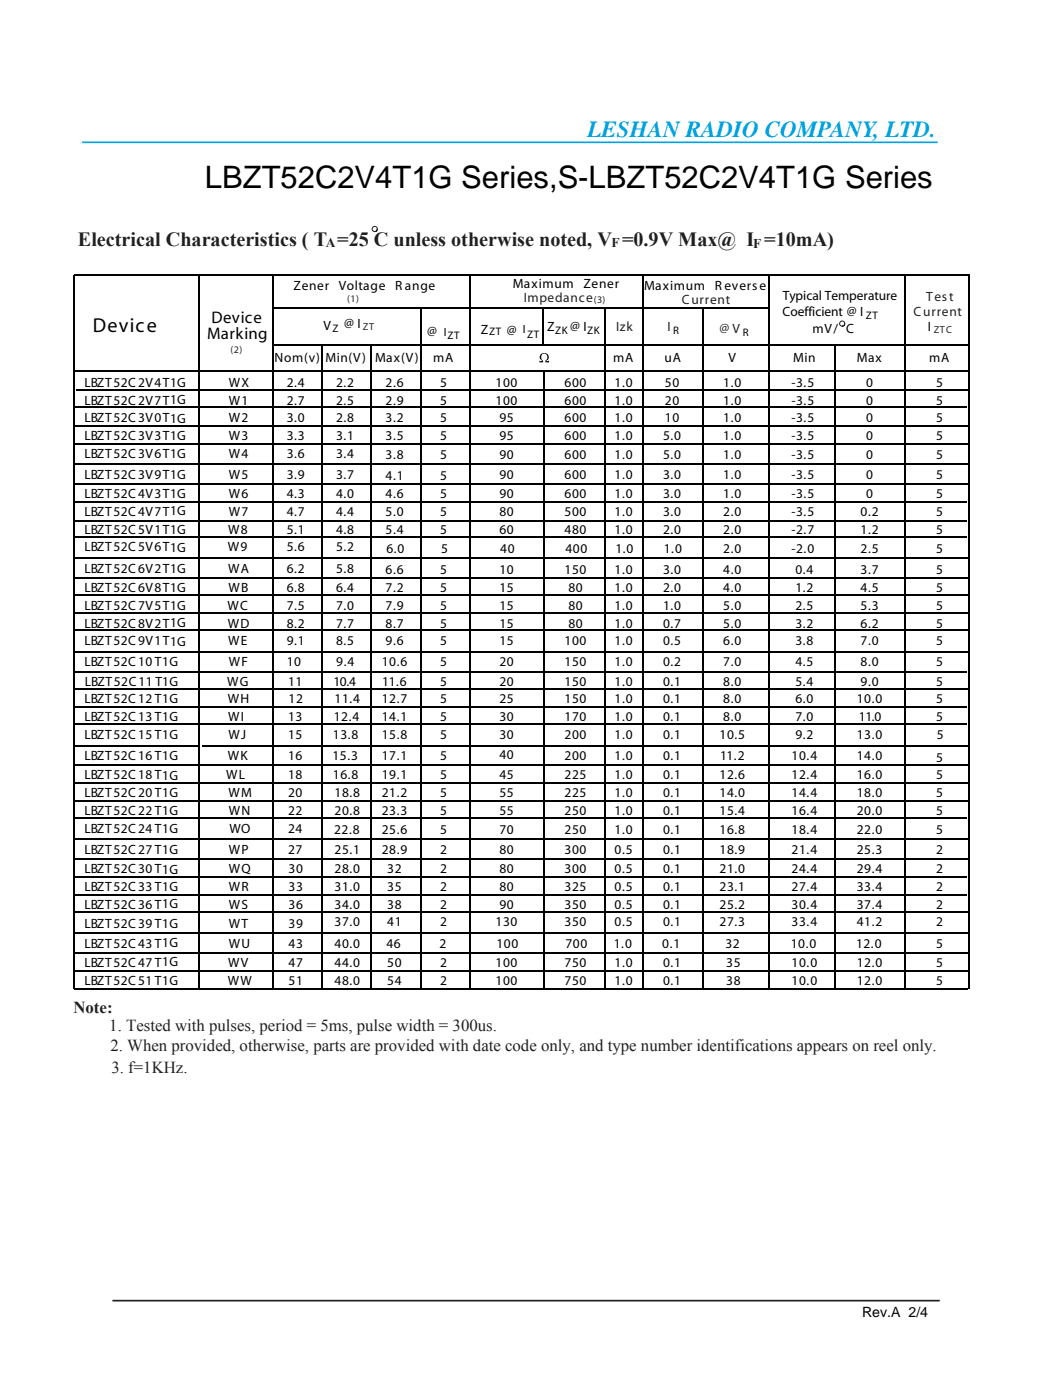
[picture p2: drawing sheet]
<svg xmlns="http://www.w3.org/2000/svg" width="211mm" height="279mm" viewBox="0 0 211 279" stroke-linecap="round" stroke-linejoin="round" font-family="sans-serif">
<defs><g id="words">
<text font-size="6.2" x="40.9" y="37.6">LBZT52C2V4T1G Series,S-LBZT52C2V4T1G Series</text>
<text font-size="4.6" fill="#00a2e0" x="117.2" y="27.3">LESHAN RADIO COMPANY, LTD.</text>
<text font-size="4" fill="#231f20" x="15.5" y="49">Electrical Characteristics ( T =25 C unless otherwise noted, V =0.9V Max@ I =10mA)</text>
<text font-size="4" x="18.5" y="66.3">Device</text>
<g font-size="3.4">
<text x="42.2" y="64.5">Device</text>
<text x="41.3" y="67.7">Marking</text>
</g>
<g font-size="3.4" fill="#231f20">
<text x="14.7" y="202.1">Note:</text>
<text x="21.8" y="205.8">1. Tested with pulses, period = 5ms, pulse width = 300us.</text>
<text x="22" y="209.8">2. When provided, otherwise, parts are provided with date code only, and type number identifications appears on reel only.</text>
<text x="22.2" y="214.1">3. f=1KHz.</text>
</g>
<text font-size="2.8" x="171.9" y="262.8">Rev.A 2/4</text>
<g font-size="2.7" fill="#231f20">
<text x="65" y="49.3">A</text>
<text x="122" y="49.3">F</text>
<text x="150.2" y="49.5">F</text>
<text x="104.5" y="60.4">Impedance</text>
<text x="122.9" y="66">Izk</text>
<text x="136" y="60.6">Current</text>
<text x="182.2" y="63">Current</text>
<text x="184.7" y="60.1">Test</text>
<text x="133.1" y="66.2">I</text>
<text x="143.5" y="66.5">@ V</text>
</g>
<g font-size="2.7">
<text x="58.5" y="57.8">Zener</text>
<text x="67.6" y="57.8">Voltage</text>
<text x="78.8" y="57.8">R ange</text>
<text x="102.3" y="57.4">Maximum</text>
<text x="116.4" y="57.4">Zener</text>
<text x="128.5" y="57.8">Maximum</text>
<text x="142.6" y="57.8">R everse</text>
<text x="156.1" y="59.9">Typical Temperature</text>
<text x="64.5" y="65.8">V</text>
<text x="68.7" y="65.4">@ I</text>
<text x="156.1" y="63.1">Coefficient @ I</text>
<text x="85.2" y="67.1">@</text>
<text x="95.9" y="66.6">Z</text>
<text x="101.1" y="66.9">@</text>
<text x="109.1" y="66.1">Z</text>
<text x="113.8" y="66.1">@ I</text>
<text x="162.1" y="66.5">mV/ C</text>
<text x="185" y="66">I</text>
<text x="16.8" y="77.2">LBZT52C2V4T1G</text>
<text x="45.7" y="77.2">WX</text>
<text x="54.7" y="72.3">Nom(v)</text>
<text x="57.2" y="77.2">2.4</text>
<text x="64.9" y="72.3">Min(V)</text>
<text x="67" y="77.2">2.2</text>
<text x="74.8" y="72.3">Max(V)</text>
<text x="76.9" y="77.2">2.6</text>
<text x="86.4" y="72.3">mA</text>
<text x="87.8" y="77.2">5</text>
<text x="98.9" y="77.2">100</text>
<text x="112.6" y="77.2">600</text>
<text x="122.3" y="72.3">mA</text>
<text x="122.6" y="77.2">1.0</text>
<text x="132.5" y="72.3">uA</text>
<text x="132.6" y="77.2">50</text>
<text x="144.3" y="77.2">1.0</text>
<text x="145.3" y="72.3">V</text>
<text x="157.9" y="77.2">-3.5</text>
<text x="158.2" y="72.3">Min</text>
<text x="170.9" y="72.3">Max</text>
<text x="172.8" y="77.2">0</text>
<text x="185.4" y="72.3">mA</text>
<text x="186.7" y="77.2">5</text>
<text x="16.8" y="80.7">LBZT52C2V7T1G</text>
<text x="45.7" y="80.7">W1</text>
<text x="57.2" y="80.7">2.7</text>
<text x="67" y="80.7">2.5</text>
<text x="76.9" y="80.7">2.9</text>
<text x="87.8" y="80.7">5</text>
<text x="98.9" y="80.7">100</text>
<text x="112.6" y="80.7">600</text>
<text x="122.6" y="80.7">1.0</text>
<text x="132.6" y="80.7">20</text>
<text x="144.3" y="80.7">1.0</text>
<text x="157.9" y="80.7">-3.5</text>
<text x="172.8" y="80.7">0</text>
<text x="186.7" y="80.7">5</text>
<text x="16.8" y="84.3">LBZT52C3V0T1G</text>
<text x="16.8" y="87.8">LBZT52C3V3T1G</text>
<text x="45.7" y="84.3">W2</text>
<text x="45.7" y="87.8">W3</text>
<text x="57.2" y="84.3">3.0</text>
<text x="57.2" y="87.8">3.3</text>
<text x="67" y="84.3">2.8</text>
<text x="67" y="87.8">3.1</text>
<text x="76.9" y="84.3">3.2</text>
<text x="76.9" y="87.8">3.5</text>
<text x="87.8" y="84.3">5</text>
<text x="87.8" y="87.8">5</text>
<text x="99.6" y="84.3">95</text>
<text x="99.6" y="87.8">95</text>
<text x="112.6" y="84.3">600</text>
<text x="112.6" y="87.8">600</text>
<text x="122.6" y="84.3">1.0</text>
<text x="122.6" y="87.8">1.0</text>
<text x="132.2" y="87.8">5.0</text>
<text x="132.6" y="84.3">10</text>
<text x="144.3" y="84.3">1.0</text>
<text x="144.3" y="87.8">1.0</text>
<text x="157.9" y="84.3">-3.5</text>
<text x="157.9" y="87.8">-3.5</text>
<text x="172.8" y="84.3">0</text>
<text x="172.8" y="87.8">0</text>
<text x="186.7" y="84.3">5</text>
<text x="186.7" y="87.8">5</text>
<text x="16.8" y="91.3">LBZT52C3V6T1G</text>
<text x="16.8" y="95.6">LBZT52C3V9T1G</text>
<text x="45.7" y="91.3">W4</text>
<text x="45.7" y="95.6">W5</text>
<text x="57.2" y="91.3">3.6</text>
<text x="57.2" y="95.6">3.9</text>
<text x="67" y="91.3">3.4</text>
<text x="67" y="95.6">3.7</text>
<text x="76.9" y="91.7">3.8</text>
<text x="76.9" y="95.9">4.1</text>
<text x="87.8" y="91.7">5</text>
<text x="87.8" y="95.9">5</text>
<text x="99.6" y="91.7">90</text>
<text x="99.6" y="95.6">90</text>
<text x="112.6" y="91.7">600</text>
<text x="112.6" y="95.6">600</text>
<text x="122.6" y="91.7">1.0</text>
<text x="122.6" y="95.6">1.0</text>
<text x="132.2" y="91.7">5.0</text>
<text x="132.2" y="95.6">3.0</text>
<text x="144.3" y="91.7">1.0</text>
<text x="144.3" y="95.6">1.0</text>
<text x="157.9" y="91.7">-3.5</text>
<text x="157.9" y="95.6">-3.5</text>
<text x="172.8" y="91.7">0</text>
<text x="172.8" y="95.6">0</text>
<text x="186.7" y="91.7">5</text>
<text x="186.7" y="95.6">5</text>
<text x="16.8" y="99.4">LBZT52C4V3T1G</text>
<text x="45.7" y="99.4">W6</text>
<text x="57.2" y="99.4">4.3</text>
<text x="67" y="99.4">4.0</text>
<text x="76.9" y="99.4">4.6</text>
<text x="87.8" y="99.4">5</text>
<text x="99.6" y="99.4">90</text>
<text x="112.6" y="99.4">600</text>
<text x="122.6" y="99.4">1.0</text>
<text x="132.2" y="99.4">3.0</text>
<text x="144.3" y="99.4">1.0</text>
<text x="157.9" y="99.4">-3.5</text>
<text x="172.8" y="99.4">0</text>
<text x="186.7" y="99.4">5</text>
<text x="16.8" y="103">LBZT52C4V7T1G</text>
<text x="16.8" y="106.5">LBZT52C5V1T1G</text>
<text x="45.5" y="106.5">W8</text>
<text x="45.7" y="103">W7</text>
<text x="57.2" y="103">4.7</text>
<text x="57.2" y="106.5">5.1</text>
<text x="67" y="103">4.4</text>
<text x="67" y="106.5">4.8</text>
<text x="76.9" y="103">5.0</text>
<text x="76.9" y="106.5">5.4</text>
<text x="87.8" y="103">5</text>
<text x="87.8" y="106.5">5</text>
<text x="99.6" y="103">80</text>
<text x="99.6" y="106.5">60</text>
<text x="112.6" y="103">500</text>
<text x="112.6" y="106.5">480</text>
<text x="122.6" y="103">1.0</text>
<text x="122.6" y="106.5">1.0</text>
<text x="132.2" y="103">3.0</text>
<text x="132.2" y="106.5">2.0</text>
<text x="144.3" y="103">2.0</text>
<text x="144.3" y="106.5">2.0</text>
<text x="157.9" y="103">-3.5</text>
<text x="157.9" y="106.5">-2.7</text>
<text x="171.7" y="103">0.2</text>
<text x="171.7" y="106.5">1.2</text>
<text x="186.7" y="103">5</text>
<text x="186.7" y="106.5">5</text>
<text x="16.8" y="110">LBZT52C5V6T1G</text>
<text x="45.5" y="110">W9</text>
<text x="57.2" y="110">5.6</text>
<text x="67" y="110">5.2</text>
<text x="77.1" y="110.4">6.0</text>
<text x="88" y="110.4">5</text>
<text x="99.8" y="110.4">40</text>
<text x="112.8" y="110.4">400</text>
<text x="122.7" y="110.4">1.0</text>
<text x="132.4" y="110.4">1.0</text>
<text x="144.3" y="110.4">2.0</text>
<text x="157.9" y="110.4">-2.0</text>
<text x="171.7" y="110.4">2.5</text>
<text x="186.7" y="110.4">5</text>
<text x="16.8" y="114.3">LBZT52C6V2T1G</text>
<text x="16.8" y="118.1">LBZT52C6V8T1G</text>
<text x="45.5" y="114.3">WA</text>
<text x="45.6" y="118.1">WB</text>
<text x="57.2" y="114.3">6.2</text>
<text x="57.2" y="118.1">6.8</text>
<text x="67" y="114.3">5.8</text>
<text x="67" y="118.1">6.4</text>
<text x="76.9" y="114.6">6.6</text>
<text x="76.9" y="118.1">7.2</text>
<text x="87.8" y="114.6">5</text>
<text x="87.8" y="118.1">5</text>
<text x="99.6" y="114.6">10</text>
<text x="99.6" y="118.1">15</text>
<text x="112.6" y="114.6">150</text>
<text x="113.4" y="118.1">80</text>
<text x="122.6" y="114.6">1.0</text>
<text x="122.6" y="118.1">1.0</text>
<text x="132.2" y="114.6">3.0</text>
<text x="132.2" y="118.1">2.0</text>
<text x="144.3" y="114.6">4.0</text>
<text x="144.3" y="118.1">4.0</text>
<text x="158.6" y="114.6">0.4</text>
<text x="158.6" y="118.1">1.2</text>
<text x="171.7" y="114.6">3.7</text>
<text x="171.7" y="118.1">4.5</text>
<text x="186.7" y="114.6">5</text>
<text x="186.7" y="118.1">5</text>
<text x="16.8" y="121.7">LBZT52C7V5T1G</text>
<text x="16.8" y="125.2">LBZT52C8V2T1G</text>
<text x="45.4" y="121.7">WC</text>
<text x="45.5" y="125.2">WD</text>
<text x="57.2" y="121.7">7.5</text>
<text x="57.2" y="125.2">8.2</text>
<text x="67" y="121.7">7.0</text>
<text x="67" y="125.2">7.7</text>
<text x="76.9" y="121.7">7.9</text>
<text x="76.9" y="125.2">8.7</text>
<text x="87.8" y="121.7">5</text>
<text x="87.8" y="125.2">5</text>
<text x="99.6" y="121.7">15</text>
<text x="99.6" y="125.2">15</text>
<text x="113.4" y="121.7">80</text>
<text x="113.4" y="125.2">80</text>
<text x="122.6" y="121.7">1.0</text>
<text x="122.6" y="125.2">1.0</text>
<text x="132.2" y="121.7">1.0</text>
<text x="132.2" y="125.2">0.7</text>
<text x="144.3" y="121.7">5.0</text>
<text x="144.3" y="125.2">5.0</text>
<text x="158.6" y="121.7">2.5</text>
<text x="158.6" y="125.2">3.2</text>
<text x="171.7" y="121.7">5.3</text>
<text x="171.7" y="125.2">6.2</text>
<text x="186.7" y="121.7">5</text>
<text x="186.7" y="125.2">5</text>
<text x="16.8" y="128.7">LBZT52C9V1T1G</text>
<text x="45.5" y="128.7">WE</text>
<text x="57.2" y="128.7">9.1</text>
<text x="67" y="128.7">8.5</text>
<text x="76.9" y="128.7">9.6</text>
<text x="87.8" y="128.7">5</text>
<text x="99.6" y="128.7">15</text>
<text x="112.6" y="128.7">100</text>
<text x="122.6" y="128.7">1.0</text>
<text x="132.2" y="128.7">0.5</text>
<text x="144.3" y="128.7">6.0</text>
<text x="158.6" y="128.7">3.8</text>
<text x="171.7" y="128.7">7.0</text>
<text x="186.7" y="128.7">5</text>
<text x="16.8" y="133">LBZT52C10 T1G</text>
<text x="16.9" y="136.8">LBZT52C11 T1G</text>
<text x="45.3" y="136.8">WG</text>
<text x="45.7" y="133">WF</text>
<text x="57.2" y="133">10</text>
<text x="57.5" y="136.8">11</text>
<text x="66.5" y="136.8">10.4</text>
<text x="67.1" y="133">9.4</text>
<text x="76.2" y="133">10.6</text>
<text x="76.2" y="136.8">11.6</text>
<text x="87.8" y="133">5</text>
<text x="87.8" y="136.8">5</text>
<text x="99.6" y="133">20</text>
<text x="99.6" y="136.8">20</text>
<text x="112.6" y="133">150</text>
<text x="112.6" y="136.8">150</text>
<text x="122.6" y="133">1.0</text>
<text x="122.6" y="136.8">1.0</text>
<text x="132.2" y="133">0.2</text>
<text x="132.2" y="136.8">0.1</text>
<text x="144.3" y="133">7.0</text>
<text x="144.3" y="136.8">8.0</text>
<text x="158.6" y="133">4.5</text>
<text x="158.6" y="136.8">5.4</text>
<text x="171.7" y="133">8.0</text>
<text x="171.7" y="136.8">9.0</text>
<text x="186.7" y="133">5</text>
<text x="186.7" y="136.8">5</text>
<text x="16.8" y="140.4">LBZT52C12 T1G</text>
<text x="16.8" y="143.9">LBZT52C13 T1G</text>
<text x="45.5" y="140.4">WH</text>
<text x="45.5" y="143.9">WI</text>
<text x="57.5" y="143.9">13</text>
<text x="57.6" y="140.4">12</text>
<text x="66.6" y="143.9">12.4</text>
<text x="66.7" y="140.4">11.4</text>
<text x="76.2" y="140.4">12.7</text>
<text x="76.2" y="143.9">14.1</text>
<text x="87.8" y="140.4">5</text>
<text x="87.8" y="143.9">5</text>
<text x="99.6" y="140.4">25</text>
<text x="99.6" y="143.9">30</text>
<text x="112.6" y="140.4">150</text>
<text x="112.6" y="143.9">170</text>
<text x="122.6" y="140.4">1.0</text>
<text x="122.6" y="143.9">1.0</text>
<text x="132.2" y="140.4">0.1</text>
<text x="132.2" y="143.9">0.1</text>
<text x="144.3" y="140.4">8.0</text>
<text x="144.3" y="143.9">8.0</text>
<text x="158.6" y="140.4">6.0</text>
<text x="158.6" y="143.9">7.0</text>
<text x="170.9" y="140.4">10.0</text>
<text x="171.3" y="143.9">11.0</text>
<text x="186.7" y="140.4">5</text>
<text x="186.7" y="143.9">5</text>
<text x="16.8" y="147.5">LBZT52C15 T1G</text>
<text x="45.6" y="147.5">WJ</text>
<text x="57.5" y="147.5">15</text>
<text x="66.4" y="147.5">13.8</text>
<text x="76.2" y="147.5">15.8</text>
<text x="87.8" y="147.5">5</text>
<text x="99.6" y="147.5">30</text>
<text x="112.6" y="147.5">200</text>
<text x="122.6" y="147.5">1.0</text>
<text x="132.2" y="147.5">0.1</text>
<text x="143.5" y="147.5">10.5</text>
<text x="158.6" y="147.5">9.2</text>
<text x="170.9" y="147.5">13.0</text>
<text x="186.9" y="147.5">5</text>
<text x="16.8" y="151.7">LBZT52C16 T1G</text>
<text x="16.8" y="155.6">LBZT52C18 T1G</text>
<text x="45.1" y="155.6">WL</text>
<text x="45.5" y="151.7">WK</text>
<text x="57.5" y="151.7">16</text>
<text x="57.5" y="155.6">18</text>
<text x="66.3" y="151.7">15.3</text>
<text x="66.4" y="155.6">16.8</text>
<text x="76.2" y="151.7">17.1</text>
<text x="76.2" y="155.6">19.1</text>
<text x="87.8" y="151.7">5</text>
<text x="87.8" y="155.6">5</text>
<text x="99.6" y="151.5">40</text>
<text x="99.6" y="155.6">45</text>
<text x="112.6" y="151.7">200</text>
<text x="112.6" y="155.6">225</text>
<text x="122.6" y="151.7">1.0</text>
<text x="122.6" y="155.6">1.0</text>
<text x="132.2" y="151.7">0.1</text>
<text x="132.2" y="155.6">0.1</text>
<text x="143.5" y="155.6">12.6</text>
<text x="143.6" y="151.7">11.2</text>
<text x="157.9" y="151.7">10.4</text>
<text x="157.9" y="155.6">12.4</text>
<text x="170.9" y="151.7">14.0</text>
<text x="170.9" y="155.6">16.0</text>
<text x="186.7" y="152">5</text>
<text x="186.7" y="155.6">5</text>
<text x="16.8" y="159.1">LBZT52C20 T1G</text>
<text x="45.6" y="159.1">WM</text>
<text x="57.5" y="159.1">20</text>
<text x="66.7" y="159.1">18.8</text>
<text x="76.2" y="159.1">21.2</text>
<text x="87.8" y="159.1">5</text>
<text x="99.6" y="159.1">55</text>
<text x="112.6" y="159.1">225</text>
<text x="122.6" y="159.1">1.0</text>
<text x="132.2" y="159.1">0.1</text>
<text x="143.5" y="159.1">14.0</text>
<text x="157.9" y="159.1">14.4</text>
<text x="170.9" y="159.1">18.0</text>
<text x="186.7" y="159.1">5</text>
<text x="16.8" y="162.6">LBZT52C22 T1G</text>
<text x="16.8" y="166.2">LBZT52C24 T1G</text>
<text x="45.7" y="162.6">WN</text>
<text x="45.8" y="166.2">WO</text>
<text x="57.5" y="162.6">22</text>
<text x="57.5" y="166.2">24</text>
<text x="66.6" y="166.5">22.8</text>
<text x="66.7" y="162.6">20.8</text>
<text x="76.2" y="162.6">23.3</text>
<text x="76.2" y="166.5">25.6</text>
<text x="87.8" y="162.6">5</text>
<text x="87.8" y="166.5">5</text>
<text x="99.6" y="162.6">55</text>
<text x="99.6" y="166.5">70</text>
<text x="112.6" y="162.6">250</text>
<text x="112.6" y="166.5">250</text>
<text x="122.6" y="162.6">1.0</text>
<text x="122.6" y="166.5">1.0</text>
<text x="132.2" y="162.6">0.1</text>
<text x="132.2" y="166.5">0.1</text>
<text x="143.5" y="162.6">15.4</text>
<text x="143.5" y="166.5">16.8</text>
<text x="157.9" y="162.6">16.4</text>
<text x="157.9" y="166.5">18.4</text>
<text x="170.9" y="162.6">20.0</text>
<text x="170.9" y="166.5">22.0</text>
<text x="186.7" y="162.6">5</text>
<text x="186.7" y="166.5">5</text>
<text x="16.8" y="170.4">LBZT52C27 T1G</text>
<text x="45.7" y="170.4">WP</text>
<text x="57.5" y="170.4">27</text>
<text x="66.7" y="170.4">25.1</text>
<text x="76.2" y="170.4">28.9</text>
<text x="87.8" y="170.4">2</text>
<text x="99.6" y="170.4">80</text>
<text x="112.6" y="170.4">300</text>
<text x="122.6" y="170.4">0.5</text>
<text x="132.2" y="170.4">0.1</text>
<text x="143.5" y="170.4">18.9</text>
<text x="157.9" y="170.4">21.4</text>
<text x="170.9" y="170.4">25.3</text>
<text x="186.7" y="170.4">2</text>
<text x="16.8" y="174.3">LBZT52C30 T1G</text>
<text x="16.8" y="177.8">LBZT52C33 T1G</text>
<text x="45.7" y="174.3">WQ</text>
<text x="45.7" y="177.8">WR</text>
<text x="57.6" y="174.3">30</text>
<text x="57.6" y="177.8">33</text>
<text x="66.7" y="174.3">28.0</text>
<text x="66.7" y="177.8">31.0</text>
<text x="77.2" y="174.3">32</text>
<text x="77.2" y="177.8">35</text>
<text x="87.8" y="174.3">2</text>
<text x="87.8" y="177.8">2</text>
<text x="99.6" y="174.3">80</text>
<text x="99.6" y="177.8">80</text>
<text x="112.6" y="174.3">300</text>
<text x="112.6" y="177.8">325</text>
<text x="122.6" y="174.3">0.5</text>
<text x="122.6" y="177.8">0.5</text>
<text x="132.2" y="174.3">0.1</text>
<text x="132.2" y="177.8">0.1</text>
<text x="143.5" y="174.3">21.0</text>
<text x="143.5" y="177.8">23.1</text>
<text x="157.9" y="174.3">24.4</text>
<text x="157.9" y="177.8">27.4</text>
<text x="170.9" y="174.3">29.4</text>
<text x="170.9" y="177.8">33.4</text>
<text x="186.7" y="174.3">2</text>
<text x="186.7" y="177.8">2</text>
<text x="16.8" y="181.4">LBZT52C36 T1G</text>
<text x="16.8" y="185.2">LBZT52C39 T1G</text>
<text x="45.7" y="181.4">WS</text>
<text x="45.7" y="185.2">WT</text>
<text x="57.6" y="181.4">36</text>
<text x="57.6" y="185.2">39</text>
<text x="66.7" y="181.4">34.0</text>
<text x="66.7" y="184.9">37.0</text>
<text x="77.2" y="181.4">38</text>
<text x="77.2" y="184.9">41</text>
<text x="87.8" y="181.4">2</text>
<text x="87.8" y="184.9">2</text>
<text x="98.9" y="184.9">130</text>
<text x="99.6" y="181.4">90</text>
<text x="112.6" y="181.4">350</text>
<text x="112.6" y="184.9">350</text>
<text x="122.6" y="181.4">0.5</text>
<text x="122.6" y="184.9">0.5</text>
<text x="132.2" y="181.4">0.1</text>
<text x="132.2" y="184.9">0.1</text>
<text x="143.5" y="181.4">25.2</text>
<text x="143.5" y="184.9">27.3</text>
<text x="157.9" y="181.4">30.4</text>
<text x="157.9" y="184.9">33.4</text>
<text x="170.9" y="181.4">37.4</text>
<text x="170.9" y="184.9">41.2</text>
<text x="186.7" y="181.4">2</text>
<text x="186.7" y="184.9">2</text>
<text x="16.8" y="189.1">LBZT52C43 T1G</text>
<text x="45.7" y="189.1">WU</text>
<text x="57.6" y="189.1">43</text>
<text x="66.7" y="189.1">40.0</text>
<text x="77.1" y="189.1">46</text>
<text x="87.7" y="189.1">2</text>
<text x="99" y="189.1">100</text>
<text x="112.8" y="189.1">700</text>
<text x="122.4" y="189.1">1.0</text>
<text x="132.1" y="189.1">0.1</text>
<text x="144.7" y="189.1">32</text>
<text x="157.7" y="189.1">10.0</text>
<text x="170.7" y="189.1">12.0</text>
<text x="186.7" y="189.1">5</text>
<text x="16.8" y="193">LBZT52C47 T1G</text>
<text x="16.8" y="196.5">LBZT52C51 T1G</text>
<text x="45.5" y="196.5">WW</text>
<text x="45.5" y="193">WV</text>
<text x="57.6" y="193">47</text>
<text x="57.6" y="196.5">51</text>
<text x="66.7" y="193">44.0</text>
<text x="66.7" y="196.5">48.0</text>
<text x="77.2" y="193">50</text>
<text x="77.2" y="196.5">54</text>
<text x="87.8" y="193">2</text>
<text x="87.8" y="196.5">2</text>
<text x="98.9" y="193">100</text>
<text x="98.9" y="196.5">100</text>
<text x="112.6" y="193">750</text>
<text x="112.6" y="196.5">750</text>
<text x="122.6" y="193">1.0</text>
<text x="122.6" y="196.5">1.0</text>
<text x="132.2" y="193">0.1</text>
<text x="132.2" y="196.5">0.1</text>
<text x="144.9" y="193">35</text>
<text x="144.9" y="196.5">38</text>
<text x="157.9" y="193">10.0</text>
<text x="157.9" y="196.5">10.0</text>
<text x="170.9" y="193">12.0</text>
<text x="170.9" y="196.5">12.0</text>
<text x="186.7" y="193">5</text>
<text x="186.7" y="196.5">5</text>
</g>
<g font-size="2.3">
<text x="88.6" y="67">I</text>
<text x="104.3" y="66.5">I</text>
</g>
<g font-size="2.2">
<text x="172.7" y="63.6">ZT</text>
<text x="66.3" y="66.4">Z</text>
<text x="89.3" y="67.7">ZT</text>
<text x="97.5" y="66.9">ZT</text>
<text x="105.1" y="67.5">ZT</text>
<text x="110.7" y="66.7">ZK</text>
<text x="117.1" y="66.7">ZK</text>
<text x="134.3" y="66.7">R</text>
<text x="148.2" y="67">R</text>
</g>
<g font-size="2" fill="#231f20">
<text x="69.3" y="60.3">(1)</text>
<text x="72.4" y="66">ZT</text>
<text x="118.4" y="60.4">(3)</text>
<text x="46" y="70.5">(2)</text>
<text x="186.2" y="66.5">ZTC</text>
</g>
</g></defs>
<path d="M75.2 45.7a.52 .52 0 0 1-.6 .5 .52 .52 0 0 1-.3-.9 .52 .52 0 0 1 .9 .1 .52 .52 0 0 1-.4 .8M168.5 64.6a.51 .51 0 0 1-.7 .5 .51 .51 0 0 1-.2-.9 .51 .51 0 0 1 .8 .1 .5 .5 0 0 1-.4 .8" fill="none" stroke="#231f20" stroke-width=".2"/>
<path d="M16.4 28.4h170.6" fill="none" stroke="#00a2e0" stroke-width=".34"/>
<path d="M22.4 259.6h165" fill="none" stroke="#231f20" stroke-width=".34"/>
<g fill="none" stroke="#000" stroke-width=".3">
<path d="M14.7 55h178.7M14.8 54.8v142.5M39.8 55.1v142.2M54.4 54.8v142.4M93.7 54.8v142.5M128.2 54.8v142.3M153.3 54.8v142.5M180.6 54.8v142.3M193.2 54.8v142.6M14.7 74h178.7M15.1 77.8h178M54.2 61.5h99.2"/>
<path d="M54.2 68.8h139.2M64.2 68.7v128.6M74.1 68.7v128.6M83.9 61.5v136M108.2 61.5v7.2M108.6 73.8v123.5M120.8 61.3v136.1M140.3 61.5v135.9M166.5 68.7v128.4M14.6 81.2h178.3M14.6 96.6h178.4M14.7 92.7h178.7"/>
<path d="M14.8 85h178.1M14.8 88.6h178.1M14.7 111.3h178.7M14.7 103.9h178.1M14.7 107.1h178.1M14.8 118.7h178.3M14.9 100.1h177.9M14.9 115.3h178.4M14.7 130.1h178.7M14.7 137.5h178.5M14.8 134.1h178.1M14.9 122.4h178.1"/>
<path d="M14.9 125.8h178.2M14.7 148.8h24.8M14.7 141.1h178.2M14.7 144.5h178.2M14.7 156.3h178.4M14.7 159.9h178.3M14.8 152.6h178.5M40.4 148.8h153M14.7 167.5h178.7M14.7 163.3h178.2M14.7 171.4h178.4M14.7 175h178.2"/>
<path d="M14.7 178.5h178.1M14.7 186.2h178.7M14.8 182.1h178.1M14.8 190.1h178.1M14.8 197.3h178.1M14.9 193.7h178.2"/>
</g>
<path d="M107.9 70.7a.87 .87 0 0 1 1.4 .1 .87 .87 0 0 1-.4 1.3l.6-.2v.4h-.7v-.4a.7 .7 0 0 0 .4-.9 .7 .7 0 0 0-1-.3 .7 .7 0 0 0-.2 1l.3 .2v.4h-.7v-.4l.6 .2a.86 .86 0 0 1-.3-1.4z" fill="#000"/>
<use href="#words"/>
</svg>
